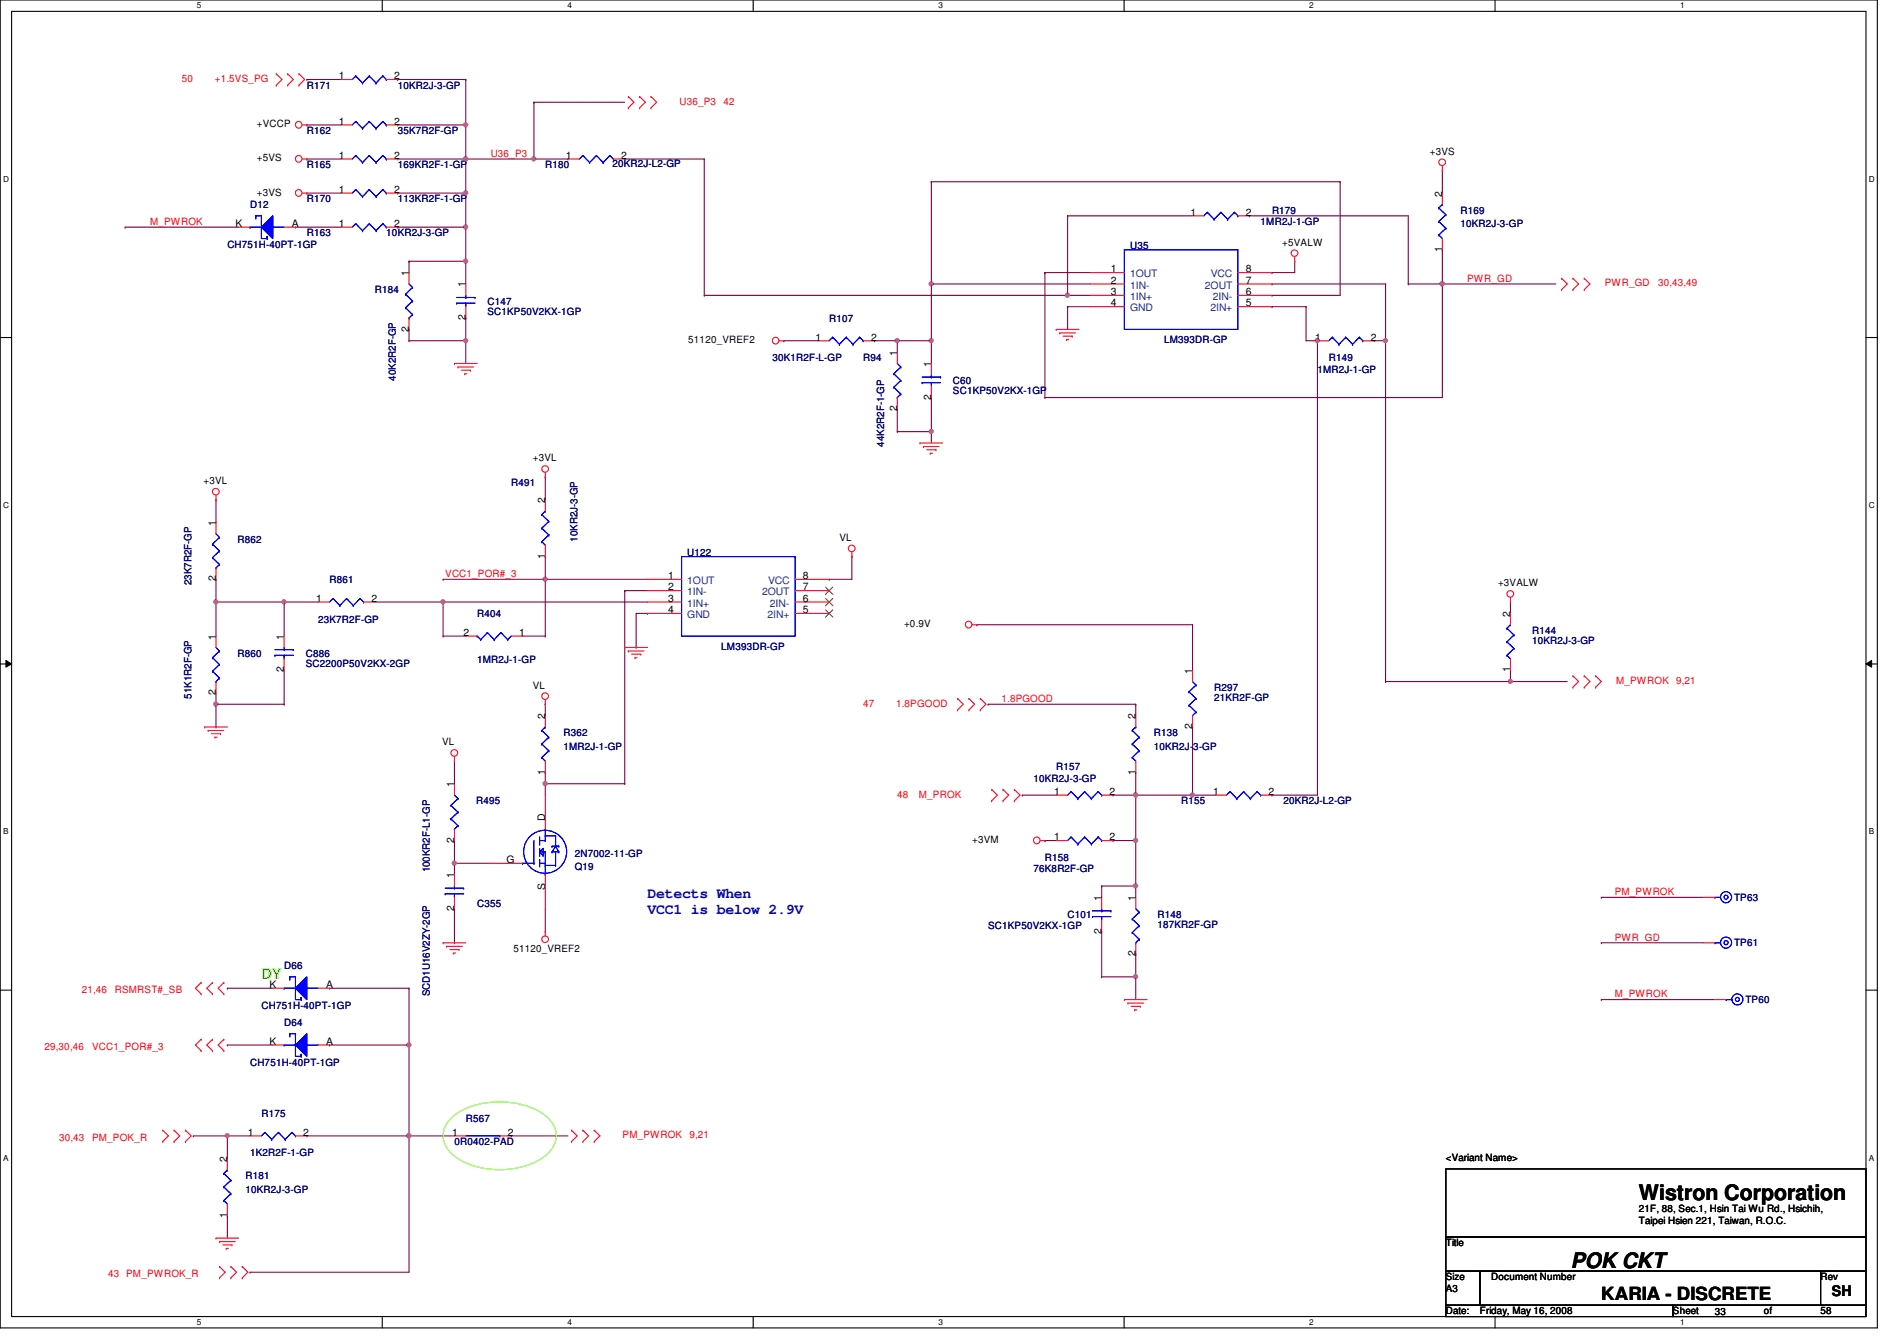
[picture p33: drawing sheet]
<svg xmlns="http://www.w3.org/2000/svg" width="297mm" height="210mm" viewBox="0 0 297 210" stroke-linecap="round" stroke-linejoin="round" font-family="sans-serif">
<defs><g id="words">
<g font-size="3.3">
<text x="256.6" y="187.9">Wistron Corporation</text>
<text x="246" y="198.5">POKCKT</text>
</g>
<text font-size="2.8" x="250.7" y="203.5">KARIA - DISCRETE</text>
<g font-size="2.3" fill="#0000a1">
<text x="101.4" y="140.5">Detects When</text>
<text x="101.4" y="143.1">VCC1 is below 2.9V</text>
</g>
<text font-size="2.3" fill="#0f0" x="40.9" y="153.2">DY</text>
<text font-size="2.3" x="286.8" y="202.9">SH</text>
<g font-size="1.6" fill="#f00">
<text x="28.5" y="12.8">50</text>
<text x="33.7" y="12.8">+1.5VS_PG</text>
<text x="106.4" y="16.4">U36_P3</text>
<text x="113.3" y="16.4">42</text>
<text x="76.8" y="24.6">U36_P3</text>
<text x="23.5" y="35.2">M_PWROK</text>
<text x="229.7" y="44.1">PWR_GD</text>
<text x="251.3" y="44.8">PWR_GD</text>
<text x="259.6" y="44.8">30,43,49</text>
<text x="69.7" y="90.3">VCC1_POR#_3</text>
<text x="253.1" y="107.1">M_PWROK</text>
<text x="262.5" y="107.1">9,21</text>
<text x="135.2" y="110.6">47</text>
<text x="140.3" y="110.6">1.8PGOOD</text>
<text x="156.8" y="109.9">1.8PGOOD</text>
<text x="140.5" y="124.8">48</text>
<text x="143.9" y="124.8">M_PROK</text>
<text x="252.9" y="140.1">PM_PWROK</text>
<text x="252.9" y="147.2">PWR_GD</text>
<text x="12.8" y="155.4">21,46</text>
<text x="18" y="155.4">RSMRST#_SB</text>
<text x="252.9" y="156.1">M_PWROK</text>
<text x="7" y="164.3">29,30,46</text>
<text x="14.4" y="164.3">VCC1_POR#_3</text>
<text x="9.3" y="178.5">30,43</text>
<text x="14.4" y="178.5">PM_POK_R</text>
<text x="97.5" y="178.2">PM_PWROK</text>
<text x="107.9" y="178.2">9,21</text>
<text x="16.9" y="199.9">43 PM_PWROK_R</text>
</g>
<g font-size="1.6" fill="#00007f">
<text x="48" y="13.9">R171</text>
<text x="62.3" y="13.9">10KR2J-3-GP</text>
<text x="48" y="21">R162</text>
<text x="62.3" y="21">35K7R2F-GP</text>
<text x="48" y="26.3">R165</text>
<text x="62.3" y="26.3">169KR2F-1-GP</text>
<text x="85.4" y="26.3">R180</text>
<text x="95.9" y="26.2">20KR2J-L2-GP</text>
<text x="39.2" y="32.6">D12</text>
<text x="48" y="31.7">R170</text>
<text x="62.3" y="31.7">113KR2F-1-GP</text>
<text x="197.4" y="35.2">1MR2J-1-GP</text>
<text x="199.2" y="33.4">R179</text>
<text x="228.7" y="33.4">R169</text>
<text x="228.7" y="35.6">10KR2J-3-GP</text>
<text x="35.6" y="38.8">CH751H-40PT-1GP</text>
<text x="48" y="37">R163</text>
<text x="60.5" y="37">10KR2J-3-GP</text>
<text x="177" y="38.9">U35</text>
<text x="58.7" y="45.9">R184</text>
<text x="76.3" y="47.7">C147</text>
<text x="76.3" y="49.3">SC1KP50V2KX-1GP</text>
<text x="129.8" y="50.3">R107</text>
<text x="182.3" y="53.7">LM393DR-GP</text>
<text x="62" y="59.6" transform="rotate(-90 62 59.6)">40K2R2F-GP</text>
<text x="120.9" y="56.6">30K1R2F-L-GP</text>
<text x="135.2" y="56.6">R94</text>
<text x="206.3" y="58.3">1MR2J-1-GP</text>
<text x="208.1" y="56.6">R149</text>
<text x="149.2" y="60.1">C60</text>
<text x="149.2" y="61.7">SC1KP50V2KX-1GP</text>
<text x="138.4" y="69.9" transform="rotate(-90 138.4 69.9)">44K2R2F-1-GP</text>
<text x="80" y="76.1">R491</text>
<text x="37.2" y="85">R862</text>
<text x="90.4" y="84.8" transform="rotate(-90 90.4 84.8)">10KR2J-3-GP</text>
<text x="107.6" y="87">U122</text>
<text x="30" y="91.6" transform="rotate(-90 30 91.6)">23K7R2F-GP</text>
<text x="51.6" y="91.2">R861</text>
<text x="49.8" y="97.5">23K7R2F-GP</text>
<text x="74.7" y="96.6">R404</text>
<text x="112.9" y="101.7">LM393DR-GP</text>
<text x="239.9" y="99.2">R144</text>
<text x="239.9" y="100.8">10KR2J-3-GP</text>
<text x="37.2" y="102.8">R860</text>
<text x="47.9" y="104.4">SC2200P50V2KX-2GP</text>
<text x="47.9" y="102.8">C886</text>
<text x="74.7" y="103.8">1MR2J-1-GP</text>
<text x="30" y="109.3" transform="rotate(-90 30 109.3)">51K1R2F-GP</text>
<text x="190.1" y="108.1">R297</text>
<text x="190.1" y="109.7">21KR2F-GP</text>
<text x="88.2" y="117.3">1MR2J-1-GP</text>
<text x="88.2" y="115.2">R362</text>
<text x="180.7" y="115.2">R138</text>
<text x="180.7" y="117.3">10KR2J-</text>
<text x="186.9" y="117.3">3-GP</text>
<text x="74.5" y="125.9">R495</text>
<text x="161.8" y="122.3">10KR2J-3-GP</text>
<text x="165.4" y="120.6">R157</text>
<text x="185" y="125.9">R155</text>
<text x="201" y="125.9">20KR2J-L2-GP</text>
<text x="67.3" y="136.6" transform="rotate(-90 67.3 136.6)">100KR2F-L1-GP</text>
<text x="90" y="136.2">Q19</text>
<text x="90" y="134.1">2N7002-11-GP</text>
<text x="161.8" y="136.6">76K8R2F-GP</text>
<text x="163.6" y="134.8">R158</text>
<text x="74.7" y="141.9">C355</text>
<text x="167.2" y="143.7">C101</text>
<text x="181.2" y="143.7">R148</text>
<text x="271.5" y="141">TP63</text>
<text x="154.7" y="145.5">SC1KP50V2KX-1GP</text>
<text x="181.2" y="145.3">187KR2F-GP</text>
<text x="271.5" y="148.1">TP61</text>
<text x="44.5" y="151.7">D66</text>
<text x="67.3" y="155.9" transform="rotate(-90 67.3 155.9)">SCD1U16V2ZY-2GP</text>
<text x="40.9" y="157.9">CH751H-40PT-1GP</text>
<text x="44.5" y="160.6">D64</text>
<text x="273.3" y="157">TP60</text>
<text x="39.2" y="166.8">CH751H-40PT-1GP</text>
<text x="40.9" y="174.8">R175</text>
<text x="71.2" y="179.2">0R0402-PAD</text>
<text x="72.9" y="175.7">R567</text>
<text x="38.4" y="184.6">R181</text>
<text x="39.2" y="181">1K2R2F-1-GP</text>
<text x="38.4" y="186.7">10KR2J-3-GP</text>
</g>
<g font-size="1.6">
<text x="53" y="12.4">1</text>
<text x="61.7" y="12.4">2</text>
<text x="40.2" y="19.9">+VCCP</text>
<text x="53" y="19.5">1</text>
<text x="61.7" y="19.5">2</text>
<text x="40.2" y="25.3">+5VS</text>
<text x="53" y="24.8">1</text>
<text x="61.7" y="24.8">2</text>
<text x="88.6" y="24.8">1</text>
<text x="97.3" y="24.8">2</text>
<text x="223.9" y="24.2">+3VS</text>
<text x="36.9" y="35.5">K</text>
<text x="40.2" y="30.6">+3VS</text>
<text x="45.7" y="35.5">A</text>
<text x="53" y="30.2">1</text>
<text x="53" y="35.5">1</text>
<text x="61.7" y="30.2">2</text>
<text x="61.7" y="35.5">2</text>
<text x="186.4" y="33.7">1</text>
<text x="195.1" y="33.7">2</text>
<text x="225.8" y="30.8" transform="rotate(-90 225.8 30.8)">2</text>
<text x="200.8" y="38.4">+5VALW</text>
<text x="225.8" y="39.5" transform="rotate(-90 225.8 39.5)">1</text>
<text x="64" y="43.2" transform="rotate(-90 64 43.2)">1</text>
<text x="72.9" y="45" transform="rotate(-90 72.9 45)">1</text>
<text x="173.9" y="42.6">1</text>
<text x="173.9" y="44.4">2</text>
<text x="173.9" y="46.2">3</text>
<text x="173.9" y="48">4</text>
<text x="195.1" y="48">5</text>
<text x="195.1" y="46.2">6</text>
<text x="195.1" y="44.4">7</text>
<text x="195.1" y="42.6">8</text>
<text x="64" y="51.9" transform="rotate(-90 64 51.9)">2</text>
<text x="72.9" y="50.1" transform="rotate(-90 72.9 50.1)">2</text>
<text x="107.8" y="53.7">51120_VREF2</text>
<text x="127.7" y="53.3">1</text>
<text x="136.4" y="53.3">2</text>
<text x="205.9" y="53.3">1</text>
<text x="214.6" y="53.3">2</text>
<text x="140.5" y="55.7" transform="rotate(-90 140.5 55.7)">1</text>
<text x="145.8" y="57.4" transform="rotate(-90 145.8 57.4)">1</text>
<text x="140.5" y="64.3" transform="rotate(-90 140.5 64.3)">2</text>
<text x="145.8" y="62.6" transform="rotate(-90 145.8 62.6)">2</text>
<text x="31.9" y="75.8">+3VL</text>
<text x="83.4" y="72.2">+3VL</text>
<text x="33.8" y="82.3" transform="rotate(-90 33.8 82.3)">1</text>
<text x="85.3" y="78.8" transform="rotate(-90 85.3 78.8)">2</text>
<text x="85.3" y="87.5" transform="rotate(-90 85.3 87.5)">1</text>
<text x="131.4" y="84.7">VL</text>
<text x="33.8" y="91" transform="rotate(-90 33.8 91)">2</text>
<text x="49.5" y="94.2">1</text>
<text x="58.2" y="94.2">2</text>
<text x="104.6" y="90.6">1</text>
<text x="104.6" y="92.4">2</text>
<text x="104.6" y="94.2">3</text>
<text x="104.6" y="96">4</text>
<text x="125.7" y="96">5</text>
<text x="125.7" y="94.2">6</text>
<text x="125.7" y="92.4">7</text>
<text x="125.7" y="90.6">8</text>
<text x="234.6" y="91.8">+3VALW</text>
<text x="33.8" y="100.1" transform="rotate(-90 33.8 100.1)">1</text>
<text x="44.4" y="100.1" transform="rotate(-90 44.4 100.1)">1</text>
<text x="72.6" y="99.5">2</text>
<text x="81.3" y="99.5">1</text>
<text x="141.6" y="98.2">+0.9V</text>
<text x="236.5" y="96.6" transform="rotate(-90 236.5 96.6)">2</text>
<text x="44.4" y="105.2" transform="rotate(-90 44.4 105.2)">2</text>
<text x="83.4" y="107.8">VL</text>
<text x="186.7" y="105.5" transform="rotate(-90 186.7 105.5)">1</text>
<text x="236.5" y="105.2" transform="rotate(-90 236.5 105.2)">1</text>
<text x="33.8" y="108.8" transform="rotate(-90 33.8 108.8)">2</text>
<text x="85.3" y="112.6" transform="rotate(-90 85.3 112.6)">2</text>
<text x="177.8" y="112.6" transform="rotate(-90 177.8 112.6)">2</text>
<text x="69.2" y="116.7">VL</text>
<text x="186.7" y="114.1" transform="rotate(-90 186.7 114.1)">2</text>
<text x="71.1" y="123.2" transform="rotate(-90 71.1 123.2)">1</text>
<text x="85.3" y="121.2" transform="rotate(-90 85.3 121.2)">1</text>
<text x="165.1" y="124.4">1</text>
<text x="173.7" y="124.4">2</text>
<text x="177.8" y="121.2" transform="rotate(-90 177.8 121.2)">1</text>
<text x="189.9" y="124.4">1</text>
<text x="198.6" y="124.4">2</text>
<text x="71.1" y="131.9" transform="rotate(-90 71.1 131.9)">2</text>
<text x="85.3" y="128.6" transform="rotate(-90 85.3 128.6)">D</text>
<text x="152.2" y="132">+3VM</text>
<text x="165.1" y="131.5">1</text>
<text x="173.7" y="131.5">2</text>
<text x="71.1" y="137.5" transform="rotate(-90 71.1 137.5)">1</text>
<text x="79.3" y="135.1">G</text>
<text x="71.1" y="142.6" transform="rotate(-90 71.1 142.6)">2</text>
<text x="85.3" y="139.2" transform="rotate(-90 85.3 139.2)">S</text>
<text x="172.5" y="141" transform="rotate(-90 172.5 141)">1</text>
<text x="177.8" y="141" transform="rotate(-90 177.8 141)">1</text>
<text x="80.4" y="149">51120_VREF2</text>
<text x="172.5" y="146.1" transform="rotate(-90 172.5 146.1)">2</text>
<text x="177.8" y="149.7" transform="rotate(-90 177.8 149.7)">2</text>
<text x="42.2" y="154.6">K</text>
<text x="51.1" y="154.6">A</text>
<text x="42.2" y="163.5">K</text>
<text x="51.1" y="163.5">A</text>
<text x="38.8" y="177.8">1</text>
<text x="47.5" y="177.8">2</text>
<text x="70.8" y="177.8">1</text>
<text x="79.5" y="177.8">2</text>
<text x="35.6" y="181.9" transform="rotate(-90 35.6 181.9)">2</text>
<text x="226.4" y="181.7">&lt;Variant Name&gt;</text>
<text x="35.6" y="190.6" transform="rotate(-90 35.6 190.6)">1</text>
<text x="256.6" y="191.6">Taipei Hsien 221, Taiwan, R.O.C.</text>
<text x="256.6" y="189.7">21F, 88, Sec.1, Hsin Tai Wu Rd., Hsichih,</text>
<text x="226.4" y="195.1">Title</text>
<text x="226.4" y="200.4">Size</text>
<text x="226.4" y="202.2">A3</text>
<text x="233.5" y="200.4">Document Number</text>
<text x="285.1" y="200.4">Rev</text>
<text x="226.4" y="205.7">Date:</text>
<text x="231.7" y="205.7">Friday, May 16, 2008</text>
<text x="262" y="205.7">Sheet</text>
<text x="268.5" y="205.9">33</text>
<text x="276.2" y="205.7">of</text>
<text x="285.1" y="205.7">58</text>
</g>
<g font-size="1.6" fill="#003f7f">
<text x="177" y="43.4">1OUT</text>
<text x="177" y="45.2">1IN-</text>
<text x="177" y="46.9">1IN+</text>
<text x="188.7" y="45.2">2OUT</text>
<text x="189.6" y="43.4">VCC</text>
<text x="189.9" y="46.9">2IN-</text>
<text x="177" y="48.7">GND</text>
<text x="189.5" y="48.7">2IN+</text>
<text x="107.6" y="91.4">1OUT</text>
<text x="107.6" y="93.2">1IN-</text>
<text x="107.6" y="95">1IN+</text>
<text x="119.3" y="93.2">2OUT</text>
<text x="120.3" y="91.4">VCC</text>
<text x="120.6" y="95">2IN-</text>
<text x="107.6" y="96.7">GND</text>
<text x="120.2" y="96.7">2IN+</text>
</g>
<g font-size="1.3">
<text x="30.8" y="1.3">5</text>
<text x="88.9" y="1.3">4</text>
<text x="146.9" y="1.3">3</text>
<text x="205" y="1.3">2</text>
<text x="263.1" y="1.3">1</text>
<text x=".5" y="28.4">D</text>
<text x="292.6" y="28.4">D</text>
<text x=".5" y="79.5">C</text>
<text x="292.6" y="79.5">C</text>
<text x=".5" y="130.6">B</text>
<text x="292.6" y="130.6">B</text>
<text x=".5" y="181.7">A</text>
<text x="292.6" y="181.7">A</text>
<text x="30.8" y="207.4">5</text>
<text x="88.9" y="207.4">4</text>
<text x="146.9" y="207.4">3</text>
<text x="205" y="207.4">2</text>
<text x="263.1" y="207.4">1</text>
</g>
</g></defs>
<path d="M0 0h294v207.9h-294zM1.8 1.8h290.4v204.3h-290.4z" fill="none" stroke="#000" stroke-width=".17"/>
<g fill="#fff">
<path d="M30.8 .2h.7v1.4h-.7z"/>
<path d="M30.8 206.2h.7v1.4h-.7z"/>
</g>
<path d="M59.9 0v1.8M59.9 206.1v1.8" fill="none" stroke="#000" stroke-width=".17"/>
<g fill="#fff">
<path d="M88.9 .2h.6v1.4h-.6z"/>
<path d="M88.9 206.2h.6v1.4h-.6z"/>
</g>
<path d="M117.9 0v1.8M117.9 206.1v1.8" fill="none" stroke="#000" stroke-width=".17"/>
<g fill="#fff">
<path d="M146.9 .2h.7v1.4h-.7z"/>
<path d="M146.9 206.2h.7v1.4h-.7z"/>
</g>
<path d="M176 0v1.8M176 206.1v1.8" fill="none" stroke="#000" stroke-width=".17"/>
<g fill="#fff">
<path d="M205 .2h.7v1.4h-.7z"/>
<path d="M205 206.2h.7v1.4h-.7z"/>
</g>
<path d="M234.1 0v1.8M234.1 206.1v1.8" fill="none" stroke="#000" stroke-width=".17"/>
<g fill="#fff">
<path d="M263.1 .2h.7v1.4h-.7z"/>
<path d="M263.1 206.2h.7v1.4h-.7z"/>
<path d="M.5 27.3h.9v1.4h-.9z"/>
<path d="M292.6 27.3h.9v1.4h-.9z"/>
<path d="M.5 78.4h.9v1.4h-.9z"/>
<path d="M292.6 78.4h.9v1.4h-.9z"/>
</g>
<path d="M0 52.8h1.8M292.2 52.8h1.8" fill="none" stroke="#000" stroke-width=".17"/>
<g fill="#fff">
<path d="M.5 129.5h.8v1.4h-.8z"/>
<path d="M292.6 129.5h.9v1.4h-.9z"/>
</g>
<path d="M0 103.9h1.8M292.2 103.9h1.8" fill="none" stroke="#000" stroke-width=".17"/>
<path d="M.9 103.4l.9 .5-.9 .5zM292.2 103.9l.9-.5v1z" fill="#000"/>
<path d="M.9 103.4l.9 .5-.9 .5zM292.2 103.9l.9-.5v1z" fill="none" stroke="#000" stroke-width=".16"/>
<g fill="#fff">
<path d="M.5 180.5h.8v1.4h-.8z"/>
<path d="M292.6 180.5h.9v1.4h-.9z"/>
</g>
<path d="M0 155h1.8M292.2 155h1.8" fill="none" stroke="#000" stroke-width=".17"/>
<path d="M64 40.9h.1M64 51.6h.1M64 53.3h.1M64 40.9h8.9M64 40.9v1.8M64 51.6v1.7M72.9 40.9h.1M72.9 49.8h.1M72.9 40.9v3.5M72.9 49.8v3.5h-8.9" fill="none" stroke="#7f003f" stroke-width=".17"/>
<circle cx="72.9" cy="53.3" r=".32" fill="#f0f"/>
<circle cx="72.9" cy="53.3" r=".32" fill="none" stroke="#f0f" stroke-width=".17"/>
<path d="M72.9 53.3h.1M72.9 53.3v3.6M167.2 46.2h.1M167.2 46.2h3.5" fill="none" stroke="#7f003f" stroke-width=".17"/>
<circle cx="167.1" cy="46.2" r=".32" fill="#f0f"/>
<circle cx="167.1" cy="46.2" r=".32" fill="none" stroke="#f0f" stroke-width=".17"/>
<path d="M72.9 35.6h.1M72.9 35.6v5.3" fill="none" stroke="#7f003f" stroke-width=".17"/>
<circle cx="72.9" cy="40.9" r=".32" fill="#f0f"/>
<circle cx="72.9" cy="40.9" r=".32" fill="none" stroke="#f0f" stroke-width=".17"/>
<circle cx="72.9" cy="35.5" r=".32" fill="#f0f"/>
<circle cx="72.9" cy="35.5" r=".32" fill="none" stroke="#f0f" stroke-width=".17"/>
<path d="M62.3 12.4h.1M62.3 12.4h10.6M72.9 24.9h.1M72.9 24.9v5.3" fill="none" stroke="#7f003f" stroke-width=".17"/>
<circle cx="72.9" cy="24.9" r=".32" fill="#f0f"/>
<circle cx="72.9" cy="24.9" r=".32" fill="none" stroke="#f0f" stroke-width=".17"/>
<path d="M48 12.4h.1M48 12.4h5.4M62.3 19.6h.1M72.9 12.4h.1M72.9 12.4v7.2h-10.6M163.6 42.7h.1M163.6 42.7h7.1M225.8 44.4h.1M225.8 44.4h17.8" fill="none" stroke="#7f003f" stroke-width=".17"/>
<circle cx="225.8" cy="44.4" r=".32" fill="#f0f"/>
<circle cx="225.8" cy="44.4" r=".32" fill="none" stroke="#f0f" stroke-width=".17"/>
<path d="M145.8 28.4h.1M145.8 28.4v16M167.2 33.8h.1M167.2 33.8h19.5M195.6 33.8h.1M195.6 33.8h24.9M140.5 67.6h.1M145.8 62.2h.1M145.8 62.2v5.4h-5.3" fill="none" stroke="#7f003f" stroke-width=".17"/>
<circle cx="145.8" cy="44.4" r=".32" fill="#f0f"/>
<circle cx="145.8" cy="44.4" r=".32" fill="none" stroke="#f0f" stroke-width=".17"/>
<g fill="none" stroke="#7f003f" stroke-width=".17">
<path d="M145.8 28.4h.1M145.8 28.4h64M209.8 28.4h.1M209.8 28.4v17.8h-10.6M145.8 53.3h.1M145.8 53.3v3.6M199.2 48h.1M199.2 46.2h.1M199.2 48h5.3M204.5 48h.1M204.5 48v5.3M215.2 53.3h.1"/>
<path d="M217 44.4h.1M217 44.4v8.9h-1.8"/>
</g>
<circle cx="145.8" cy="53.3" r=".32" fill="#f0f"/>
<circle cx="145.8" cy="53.3" r=".32" fill="none" stroke="#f0f" stroke-width=".17"/>
<path d="M140.5 53.3h.1M140.5 53.3h5.3" fill="none" stroke="#7f003f" stroke-width=".17"/>
<circle cx="140.5" cy="53.3" r=".32" fill="#f0f"/>
<circle cx="140.5" cy="53.3" r=".32" fill="none" stroke="#f0f" stroke-width=".17"/>
<path d="M225.8 39.1h.1M225.8 39.1v5.3" fill="none" stroke="#7f003f" stroke-width=".17"/>
<circle cx="225.8" cy="44.4" r=".32" fill="#f0f"/>
<circle cx="225.8" cy="44.4" r=".32" fill="none" stroke="#f0f" stroke-width=".17"/>
<path d="M225.8 26.7h.1M225.8 26.7v3.5M199.2 44.4h.1M199.2 44.4h17.8M145.8 67.6h.1M145.8 67.6v1.7" fill="none" stroke="#7f003f" stroke-width=".17"/>
<circle cx="145.8" cy="67.5" r=".32" fill="#f0f"/>
<circle cx="145.8" cy="67.5" r=".32" fill="none" stroke="#f0f" stroke-width=".17"/>
<g fill="none" stroke="#7f003f" stroke-width=".17">
<path d="M48 19.6h.1M48 19.6h5.4M72.9 19.6h.1M72.9 19.6v5.3h-10.6M48 24.9h.1M48 24.9h5.4M62.3 24.9h.1M122.7 53.3h.1M122.7 53.3h5.4M136.9 53.3h.1M136.9 53.3h3.6M140.5 53.3h.1"/>
<path d="M140.5 53.3v1.8M145.8 44.4h.1M145.8 44.4v8.9M145.8 44.4h24.9M163.6 42.7h.1M163.6 42.7v19.5M167.2 48h.1M167.2 48v3.6M167.2 48h3.5M199.2 42.7h.1M202.7 40.9h.1M202.7 40.9v1.8h-3.5"/>
<path d="M225.8 44.4h.1M225.8 44.4v17.8h-62.2M140.5 64h.1M140.5 64v3.6M163.6 62.2h.1"/>
</g>
<circle cx="72.9" cy="19.5" r=".32" fill="#f0f"/>
<circle cx="72.9" cy="19.5" r=".32" fill="none" stroke="#f0f" stroke-width=".17"/>
<path d="M48 30.2h.1M48 30.2h5.4M62.3 30.2h.1M62.3 35.6h.1M62.3 30.2h10.6M72.9 30.2h.1M72.9 30.2v5.4h-10.6" fill="none" stroke="#7f003f" stroke-width=".17"/>
<circle cx="72.9" cy="30.2" r=".32" fill="#f0f"/>
<circle cx="72.9" cy="30.2" r=".32" fill="none" stroke="#f0f" stroke-width=".17"/>
<path d="M46.3 35.6h.1M46.3 35.6h7.1M72.9 24.9h10.7M83.6 24.9h.1" fill="none" stroke="#7f003f" stroke-width=".17"/>
<circle cx="72.9" cy="24.9" r=".32" fill="#f0f"/>
<circle cx="72.9" cy="24.9" r=".32" fill="none" stroke="#f0f" stroke-width=".17"/>
<circle cx="83.6" cy="24.9" r=".32" fill="#f0f"/>
<circle cx="83.6" cy="24.9" r=".32" fill="none" stroke="#f0f" stroke-width=".17"/>
<path d="M167.2 33.8h.1M167.2 33.8v12.4h-56.9M220.5 33.8v10.6M110.3 46.2h.1M217 53.3v53.4M220.5 44.4h.1M220.5 44.4h5.3M225.8 44.4h.1M217 106.7h.1" fill="none" stroke="#7f003f" stroke-width=".17"/>
<circle cx="216.9" cy="53.3" r=".32" fill="#f0f"/>
<circle cx="216.9" cy="53.3" r=".32" fill="none" stroke="#f0f" stroke-width=".17"/>
<path d="M236.5 106.7h.1M236.5 106.7h8.9" fill="none" stroke="#7f003f" stroke-width=".17"/>
<circle cx="236.5" cy="106.7" r=".32" fill="#f0f"/>
<circle cx="236.5" cy="106.7" r=".32" fill="none" stroke="#f0f" stroke-width=".17"/>
<path d="M206.3 53.3h.1M206.3 53.3v71.2M236.5 94.2h.1M236.5 94.2v1.8M217 106.7h.1M236.5 104.9h.1M236.5 104.9v1.8h-19.5" fill="none" stroke="#7f003f" stroke-width=".17"/>
<circle cx="206.3" cy="53.3" r=".32" fill="#f0f"/>
<circle cx="206.3" cy="53.3" r=".32" fill="none" stroke="#f0f" stroke-width=".17"/>
<path d="M160.1 124.5h.1M160.1 124.5h5.3M174.3 131.6h.1M177.8 124.5h.1M177.8 124.5v7.1h-3.5M172.5 145.8h.1M172.5 145.8v7.1" fill="none" stroke="#7f003f" stroke-width=".17"/>
<circle cx="177.8" cy="124.4" r=".32" fill="#f0f"/>
<circle cx="177.8" cy="124.4" r=".32" fill="none" stroke="#f0f" stroke-width=".17"/>
<path d="M177.8 131.6h.1M177.8 131.6v7.1M177.8 149.4h.1M177.8 149.4v3.5" fill="none" stroke="#7f003f" stroke-width=".17"/>
<circle cx="177.8" cy="131.5" r=".32" fill="#f0f"/>
<circle cx="177.8" cy="131.5" r=".32" fill="none" stroke="#f0f" stroke-width=".17"/>
<path d="M199.2 124.5h.1M199.2 124.5h7.1M172.5 152.9h.1M172.5 152.9h5.3" fill="none" stroke="#7f003f" stroke-width=".17"/>
<circle cx="177.8" cy="152.9" r=".32" fill="#f0f"/>
<circle cx="177.8" cy="152.9" r=".32" fill="none" stroke="#f0f" stroke-width=".17"/>
<path d="M154.7 110.2h.1M154.7 110.2h23.1M172.5 138.7h.1M172.5 138.7h5.3M172.5 138.7v1.8M174.3 124.5h.1M174.3 124.5h3.5M186.7 124.5h.1M186.7 124.5h3.6M177.8 152.9h.1M177.8 152.9v3.6" fill="none" stroke="#7f003f" stroke-width=".17"/>
<circle cx="186.7" cy="124.4" r=".32" fill="#f0f"/>
<circle cx="186.7" cy="124.4" r=".32" fill="none" stroke="#f0f" stroke-width=".17"/>
<path d="M163.6 131.6h.1M163.6 131.6h1.8M177.8 138.7h.1M177.8 138.7v1.8" fill="none" stroke="#7f003f" stroke-width=".17"/>
<circle cx="177.8" cy="138.7" r=".32" fill="#f0f"/>
<circle cx="177.8" cy="138.7" r=".32" fill="none" stroke="#f0f" stroke-width=".17"/>
<g fill="none" stroke="#7f003f" stroke-width=".17">
<path d="M19.6 35.6h.1M19.6 35.6h17.8M204.5 53.3h1.8M206.3 53.3h.1M152.9 97.8h.1M152.9 97.8h33.8M186.7 97.8h.1M186.7 97.8v7.1M177.8 110.2h.1M177.8 110.2v1.8M186.7 113.8h.1M186.7 113.8v10.7h-8.9"/>
<path d="M177.8 120.9h.1M177.8 124.5h.1M177.8 120.9v3.6M250.7 156.5h.1M250.7 147.6h.1M250.7 140.5h.1M250.7 156.5h17.8M250.7 147.6h16M250.7 140.5h16"/>
</g>
<circle cx="177.8" cy="124.4" r=".32" fill="#f0f"/>
<circle cx="177.8" cy="124.4" r=".32" fill="none" stroke="#f0f" stroke-width=".17"/>
<g fill="none" stroke="#7f003f" stroke-width=".17">
<path d="M83.6 16h.1M83.6 16v8.9h5.3M83.6 16h14.2M88.9 24.9h.1M97.8 24.9h.1M97.8 24.9h12.5M110.3 24.9h.1M110.3 24.9v21.3M69.4 94.2h.1M69.4 94.2v5.4M85.4 90.7h.1M85.4 90.7h16"/>
<path d="M97.8 92.5h.1M97.8 92.5h3.6M97.8 92.5v30.2M71.2 119.1h.1M71.2 119.1v3.6M85.4 110.2h.1M85.4 110.2v1.8M71.2 136.9h.1M71.2 135.1v1.8M85.4 120.9h.1M85.4 120.9v1.8h12.4M97.8 122.7h.1"/>
<path d="M71.2 147.6h.1M71.2 142.2v5.4M85.4 145.8h.1M85.4 142.2v3.6M64 177.8h.1M64 177.8h7.2M80 177.8h.1M80 177.8h8.9"/>
</g>
<circle cx="85.4" cy="90.7" r=".32" fill="#f0f"/>
<circle cx="85.4" cy="90.7" r=".32" fill="none" stroke="#f0f" stroke-width=".17"/>
<path d="M58.7 94.2h10.7M69.4 94.2h.1" fill="none" stroke="#7f003f" stroke-width=".17"/>
<circle cx="69.4" cy="94.2" r=".32" fill="#f0f"/>
<circle cx="69.4" cy="94.2" r=".32" fill="none" stroke="#f0f" stroke-width=".17"/>
<g fill="none" stroke="#7f003f" stroke-width=".17">
<path d="M85.4 74.7h.1M85.4 74.7v3.5M69.4 90.7h.1M69.4 99.6h.1M69.4 99.6h3.5M85.4 87.1h.1M85.4 87.1v3.6h-16M133.4 87.1h.1M133.4 87.1v3.6M30.3 177.8h.1M30.3 177.8h8.9M35.6 163.6h.1"/>
<path d="M35.6 177.8h.1M35.6 163.6h7.1M64 163.6h.1M64 163.6v14.2M35.6 190.2h.1M35.6 190.2v3.6M39.2 199.1h.1M39.2 199.1h24.8"/>
</g>
<circle cx="64" cy="177.8" r=".32" fill="#f0f"/>
<circle cx="64" cy="177.8" r=".32" fill="none" stroke="#f0f" stroke-width=".17"/>
<path d="M35.6 177.8h.1M35.6 177.8v3.6" fill="none" stroke="#7f003f" stroke-width=".17"/>
<circle cx="35.6" cy="177.8" r=".32" fill="#f0f"/>
<circle cx="35.6" cy="177.8" r=".32" fill="none" stroke="#f0f" stroke-width=".17"/>
<path d="M64 177.8h.1M64 177.8v21.3" fill="none" stroke="#7f003f" stroke-width=".17"/>
<circle cx="64" cy="177.8" r=".32" fill="#f0f"/>
<circle cx="64" cy="177.8" r=".32" fill="none" stroke="#f0f" stroke-width=".17"/>
<path d="M33.8 78.2h.1M33.8 78.2v3.6M33.8 94.2h.1M33.8 94.2v5.4M33.8 110.2h.1M33.8 108.5v1.7" fill="none" stroke="#7f003f" stroke-width=".17"/>
<circle cx="33.8" cy="110.2" r=".32" fill="#f0f"/>
<circle cx="33.8" cy="110.2" r=".32" fill="none" stroke="#f0f" stroke-width=".17"/>
<path d="M44.5 94.2h.1M44.5 94.2h5.3" fill="none" stroke="#7f003f" stroke-width=".17"/>
<circle cx="44.5" cy="94.2" r=".32" fill="#f0f"/>
<circle cx="44.5" cy="94.2" r=".32" fill="none" stroke="#f0f" stroke-width=".17"/>
<path d="M33.8 94.2h.1M33.8 94.2h10.7M44.5 94.2h.1M44.5 94.2v5.4" fill="none" stroke="#7f003f" stroke-width=".17"/>
<circle cx="33.8" cy="94.2" r=".32" fill="#f0f"/>
<circle cx="33.8" cy="94.2" r=".32" fill="none" stroke="#f0f" stroke-width=".17"/>
<path d="M33.8 90.7h.1M33.8 90.7v3.5M33.8 110.2h.1M33.8 113.8h.1M33.8 110.2v3.6M33.8 110.2h10.7M44.5 110.2h.1M44.5 104.9v5.3M71.2 135.1h.1M71.2 135.1h5.3M71.2 131.6v3.5" fill="none" stroke="#7f003f" stroke-width=".17"/>
<circle cx="71.1" cy="135.1" r=".32" fill="#f0f"/>
<circle cx="71.1" cy="135.1" r=".32" fill="none" stroke="#f0f" stroke-width=".17"/>
<path d="M69.4 94.2h.1M69.4 94.2h32M85.4 122.7h.1M85.4 122.7v1.8" fill="none" stroke="#7f003f" stroke-width=".17"/>
<circle cx="85.4" cy="122.7" r=".32" fill="#f0f"/>
<circle cx="85.4" cy="122.7" r=".32" fill="none" stroke="#f0f" stroke-width=".17"/>
<path d="M81.8 99.6h3.6M85.4 99.6h.1M85.4 90.7h.1M85.4 90.7v8.9M129.8 90.7h.1M129.8 90.7h3.6M35.6 154.7h.1M35.6 154.7h7.1M64 154.7h.1M64 154.7v8.9" fill="none" stroke="#7f003f" stroke-width=".17"/>
<circle cx="64" cy="163.5" r=".32" fill="#f0f"/>
<circle cx="64" cy="163.5" r=".32" fill="none" stroke="#f0f" stroke-width=".17"/>
<path d="M101.4 96h.1M101.4 96h-1.8v5.3M99.6 101.3h.1M51.6 154.7h.1M51.6 154.7h12.4M48 177.8h.1M48 177.8h16M51.6 163.6h.1M51.6 163.6h12.4" fill="none" stroke="#7f003f" stroke-width=".17"/>
<g fill="none" stroke="#f00" stroke-width=".17">
<path d="M43.3 13.3h.1M43.3 11.6h.1M43.3 11.6l.9 .8-.9 .9M45 11.6h.1M45 13.3h.1M45 11.6l.9 .8-.9 .9M46.8 13.3h.1M46.8 11.6h.1M46.8 11.6l.9 .8-.9 .9M47.3 19.6h.7M48 19.6h.1M98.4 16.9h.1"/>
<path d="M98.4 15.1h.1M98.4 15.1l.9 .9-.9 .9M100.2 15.1h.1M100.2 16.9h.1M100.2 15.1l.8 .9-.8 .9M101.9 16.9h.1M101.9 15.1h.1M101.9 15.1l.9 .9-.9 .9M47.3 24.9h.7M47.3 30.2h.7M48 24.9h.1M48 30.2h.1"/>
<path d="M186.7 33.8h1.8M193.8 33.8h1.8M225.8 26.7h.1M225.8 26v.7M71.2 56.9h.1M71.2 56.9h3.5M71.7 57.4h.1M71.7 57.4h2.5M72.2 58h1.5M72.8 58.5h.1M72.8 58.5h.3M73.7 58h.1"/>
<path d="M122 53.3h.7M122.7 53.3h.1M165.4 51.6h.1M165.4 51.6h3.5M165.9 52.1h.1M165.9 52.1h2.5M166.5 52.6h1.4M167 53.2h.1M167 53.2h.3M167.9 52.6h.1M202.7 40.9h.1M202.7 40.2v.7"/>
<path d="M244.5 43.6h.1M244.5 45.3h.1M244.5 43.6l.9 .8-.9 .9M246.3 45.3h.1M246.3 43.6h.1M246.3 43.6l.9 .8-.9 .9M248.1 43.6h.1M248.1 45.3h.1M248.1 43.6l.9 .8-.9 .9M33.8 78.2h.1M33.8 77.5v.7M85.4 74.7h.1"/>
<path d="M85.4 74v.7M144.1 69.3h.1M144.1 69.3h3.5M144.6 69.9h.1M144.6 69.9h2.5M145.1 70.4h1.5M145.7 71h.1M145.7 71h.3M146.6 70.4h.1M72.9 99.6h1.8M80 99.6h1.8M133.4 87.1h.1"/>
<path d="M133.4 86.4v.7M152.2 97.8h.7M152.9 97.8h.1M236.5 94.2h.1M236.5 93.5v.7M236.5 96v1.8M32 113.8h.1M32 113.8h3.6M32.6 114.3h.1M32.6 114.3h2.4M33.1 114.9h1.4M33.7 115.4h.1"/>
<path d="M33.7 115.4h.3M34.5 114.9h.1M71.2 119.1h.1M71.2 118.4v.7M85.4 110.2h.1M85.4 109.5v.7M97.8 101.3h.1M97.8 101.3h3.6M98.4 101.9h.1M98.4 101.9h2.4M98.9 102.4h1.4M99.4 103h.1"/>
<path d="M99.4 103h.4M100.3 102.4h.1M149.9 111.1h.1M149.9 109.3h.1M149.9 109.3l.9 .9-.9 .9M151.7 109.3h.1M151.7 111.1h.1M151.7 109.3l.9 .9-.9 .9M153.5 111.1h.1M153.5 109.3h.1M153.5 109.3l.9 .9-.9 .9M236.5 103.1v1.8"/>
<path d="M246.3 105.8h.1M246.3 107.6h.1M246.3 105.8l.9 .9-.9 .9M248.1 107.6h.1M248.1 105.8h.1M248.1 105.8l.9 .9-.9 .9M249.8 105.8h.1M249.8 107.6h.1M249.8 105.8l.9 .9-.9 .9M155.3 125.3h.1M155.3 123.6h.1M155.3 123.6l.9 .9-.9 .8"/>
<path d="M157.1 123.6h.1M157.1 125.3h.1M157.1 123.6l.8 .9-.8 .8M158.8 125.3h.1M158.8 123.6h.1M158.8 123.6l.9 .9-.9 .8M162.9 131.6h.7M163.6 131.6h.1M31.5 155.6h.1M31.5 153.8h.1M31.5 153.8l-.9 .9 .9 .9M33.3 153.8h.1"/>
<path d="M33.3 155.6h.1M33.3 153.8l-.9 .9 .9 .9M35 155.6h.1M35 153.8h.1M35 153.8l-.8 .9 .8 .9M69.4 147.6h.1M69.4 147.6h3.5M69.9 148.1h.1M69.9 148.1h2.5M70.4 148.6h1.5M71 149.2h.1M71 149.2h.3"/>
<path d="M71.9 148.6h.1M85.4 145.8h.1M85.4 145.8v.7M176.1 156.5h.1M176.1 156.5h3.5M176.6 157h.1M176.6 157h2.5M177.1 157.5h1.5M177.7 158.1h.1M177.7 158.1h.3M178.6 157.5h.1M268.5 156.5h1.8"/>
<path d="M25.5 178.7h.1M25.5 176.9h.1M25.5 176.9l.9 .9-.9 .9M27.3 176.9h.1M27.3 178.7h.1M27.3 176.9l.8 .9-.8 .9M29 178.7h.1M29 176.9h.1M29 176.9l.9 .9-.9 .9M31.5 164.5h.1M31.5 162.7h.1M31.5 162.7l-.9 .9 .9 .9"/>
<path d="M33.3 162.7h.1M33.3 164.5h.1M33.3 162.7l-.9 .9 .9 .9M35 164.5h.1M35 162.7h.1M35 162.7l-.8 .9 .8 .9M39.2 177.8h1.7M46.3 177.8h1.7M89.5 178.7h.1M89.5 176.9h.1M89.5 176.9l.9 .9-.9 .9M91.3 176.9h.1"/>
<path d="M91.3 178.7h.1M91.3 176.9l.9 .9-.9 .9M93 178.7h.1M93 176.9h.1M93 176.9l.9 .9-.9 .9M33.8 193.8h.1M33.8 193.8h3.6M34.4 194.4h.1M34.4 198.2h.1M34.4 194.4h2.4M34.4 198.2l.9 .9-.9 .9M34.9 194.9h1.4"/>
<path d="M35.4 195.4h.1M35.4 195.4h.4M36.1 198.2h.1M36.1 198.2l.9 .9-.9 .9M36.3 194.9h.1M37.9 198.2h.1M37.9 198.2l.9 .9-.9 .9M34.4 200h.1M36.1 200h.1M37.9 200h.1"/>
<circle cx="46.8" cy="19.5" r=".52"/>
<circle cx="46.8" cy="30.2" r=".52"/>
<circle cx="46.8" cy="24.9" r=".52"/>
<circle cx="202.7" cy="39.6" r=".52"/>
<circle cx="225.8" cy="25.4" r=".52"/>
<circle cx="121.4" cy="53.3" r=".52"/>
<circle cx="33.8" cy="77" r=".52"/>
<circle cx="85.4" cy="73.4" r=".52"/>
<circle cx="133.4" cy="85.8" r=".52"/>
<circle cx="151.7" cy="97.8" r=".52"/>
<circle cx="236.5" cy="93" r=".52"/>
<circle cx="71.1" cy="117.9" r=".52"/>
<circle cx="85.4" cy="109" r=".52"/>
<circle cx="162.3" cy="131.5" r=".52"/>
<circle cx="85.4" cy="147" r=".52"/>
</g>
<path d="M226.4 183h65.8v10.6h-65.8zM226.4 193.6h65.8v5.4h-65.8zM226.4 199h5.3v5.3h-5.3zM231.7 199h53.4v5.3h-53.4zM285.1 199h7.1v5.3h-7.1zM226.4 204.3h35.6v1.8h-35.6zM262 204.3h30.2v1.8h-30.2z" fill="none" stroke="#000" stroke-width=".17"/>
<path d="M70.8 174.9a12.1 12.1 0 0 1 10-2.2 9 9 0 0 1 5.5 2.8 3.5 3.5 0 0 1-.6 5.2 12.1 12.1 0 0 1-10 2.2 8.9 8.9 0 0 1-5.5-2.9 3.6 3.6 0 0 1 .6-5.1z" fill="none" stroke="#7fff00" stroke-width=".17"/>
<g fill="none" stroke="#00f" stroke-width=".17">
<path d="M189.1 33.2h.1M189.1 33.2l-.6 .6M189.1 33.2l1 1.1M190.1 34.3h.1M191.2 33.2h.1M191.2 33.2l-1.1 1.1M191.2 33.2l1 1.1M192.2 34.3h.1M193.3 33.2h.1M193.3 33.2l-1.1 1.1M193.3 33.2l.5 .6M193.8 33.8h.1"/>
<path d="M74.7 99.6h.1M74.7 99.6l.6 .5M76.3 99h.1M76.3 99l1.1 1.1M76.3 99l-1 1.1M78.4 99h.1M78.4 99l1.1 1.1M78.4 99l-1 1.1M80 99.6l-.5 .5M236 98.3h.1M236 98.3l1.1 1.1M236.5 97.8h.1"/>
<path d="M236.5 97.8l-.5 .5M237.1 99.4h.1M237.1 99.4l-1.1 1.1M75.3 100.1h.1M77.4 100.1h.1M79.5 100.1h.1M236 102.6h.1M236 100.5h.1M236 102.6l.5 .5M236 100.5l1.1 1M237.1 101.5h.1M237.1 101.5l-1.1 1.1"/>
<path d="M270.3 156.5h.1M270.3 156.5h.9M41.5 177.2h.1M41.5 177.2l-.6 .6M41.5 177.2l1 1.2M42.5 178.4h.1M43.6 177.2h.1M43.6 177.2l-1.1 1.2M43.6 177.2l1.1 1.2M44.7 178.4h.1M45.7 177.2h.1M45.7 177.2l-1 1.2"/>
<path d="M45.7 177.2l.6 .6M46.3 177.8h.1"/>
<circle cx="272" cy="156.4" r=".32"/>
<circle cx="272.1" cy="156.4" r=".87"/>
</g>
<path d="M46.3 163.6l1.7-1.8v3.6z" fill="#00f"/>
<g fill="none" stroke="#00f" stroke-width=".17">
<path d="M44.5 163.6h.1M44.5 163.6h1.8M45.4 161.8h.1M45.4 162.1h.1M45.4 161.8h.9M45.4 161.8v.3M46.3 163.6l1.7-1.8v3.6zM46.3 161.8h.1M46.3 161.8v3.6h.9M47.2 165.4h.1M47.2 165h.1M47.2 165v.4"/>
<path d="M48 163.6h.1M48 163.6h1.8"/>
</g>
<path d="M46.3 163.6l1.7-1.8v3.6z" fill="#00f"/>
<g fill="none" stroke="#00f" stroke-width=".17">
<path d="M55.7 19h.1M55.7 19l-.5 .6M55.7 19l1.1 1.1M57.8 19h.1M57.8 19l-1 1.1M57.8 19l1.1 1.1M59.9 19h.1M59.9 19l-1 1.1M59.9 19l.6 .6M60.5 19.6h.1M55.7 24.3h.1M55.7 29.7h.1"/>
<path d="M55.7 35h.1M55.7 24.3l-.5 .6M55.7 24.3l1.1 1.1M55.7 29.7l-.5 .5M55.7 29.7l1.1 1.1M55.7 35l-.5 .6M55.7 35l1.1 1.1M56.8 25.4h.1M56.8 20.1h.1M56.8 30.8h.1M56.8 36.1h.1M57.8 24.3h.1"/>
<path d="M57.8 29.7h.1M57.8 35h.1M57.8 24.3l-1 1.1M57.8 24.3l1.1 1.1M57.8 29.7l-1 1.1M57.8 29.7l1.1 1.1M57.8 35l-1 1.1M57.8 35l1.1 1.1M58.9 25.4h.1M58.9 20.1h.1M58.9 30.8h.1M58.9 36.1h.1"/>
<path d="M59.9 24.3h.1M59.9 29.7h.1M59.9 35h.1M59.9 24.3l-1 1.1M59.9 24.3l.6 .6M59.9 29.7l-1 1.1M59.9 29.7l.6 .5M59.9 35l-1 1.1M59.9 35l.6 .6M60.5 24.9h.1M60.5 30.2h.1M60.5 35.6h.1"/>
<path d="M176.1 39.1h17.7v12.5h-17.7zM225.3 36.8h.1M225.3 34.7h.1M225.3 32.6h.1M225.3 36.8l.5 .5M225.3 34.7l1.1 1M225.3 32.6l1.1 1M225.8 32h.1M225.8 32l-.5 .6M226.4 35.7h.1M226.4 33.6h.1M226.4 35.7l-1.1 1.1"/>
<path d="M226.4 33.6l-1.1 1.1M63.5 46.1h.1M63.5 48.2h.1M63.5 46.1l1.1 1M63.5 48.2l1.1 1M64 49.8h.1M64 44.4l.6 .6M64.6 45h.1M64.6 47.1h.1M64.6 49.2h.1M64.6 45l-1.1 1.1M64.6 47.1l-1.1 1.1"/>
<path d="M64.6 49.2l-.6 .6M71.5 47.5h.1M71.5 46.6h2.9M71.5 47.5h2.9M72.9 46.6h.1M72.9 47.5h.1M72.9 46.2v.4M72.9 47.5v.5M74.4 46.6h.1M140 58.5h.1M140 58.5l1.1 1.1M140.5 56.9l.6 .5"/>
<path d="M141.1 57.4h.1M141.1 59.6h.1M141.1 57.4l-1.1 1.1M141.1 59.6l-1.1 1M144.4 59.9h.1M144.4 59h2.9M144.4 59.9h2.9M145.8 59h.1M145.8 59.9h.1M145.8 58.7v.3M145.8 59.9v.6M147.3 59h.1"/>
<path d="M208.6 52.8h.1M208.6 52.8l-.5 .5M208.6 52.8l1.1 1.1M209.7 53.9h.1M210.7 52.8h.1M210.7 52.8l-1 1.1M210.7 52.8l1.1 1.1M211.8 53.9h.1M212.8 52.8h.1M212.8 52.8l-1 1.1M212.8 52.8l.6 .5M213.4 53.3h.1"/>
<path d="M140 60.6h.1M140 60.6l1.1 1.1M140.5 62.2h.1M141.1 61.7h.1M141.1 61.7l-.6 .5M84.8 84.8h.1M84.8 82.7h.1M84.8 80.6h.1M84.8 84.8l.6 .5M84.8 82.7l1.1 1M84.8 80.6l1.1 1M85.4 80h.1"/>
<path d="M85.4 80l-.6 .6M85.9 83.7h.1M85.9 81.6h.1M85.9 83.7l-1.1 1.1M85.9 81.6l-1.1 1.1M33.3 103h.1M33.3 105.1h.1M33.3 103l1.1 1M33.3 105.1l1.1 1M33.8 106.7h.1M33.8 101.3l.6 .6M34.4 101.9h.1"/>
<path d="M34.4 104h.1M34.4 106.1h.1M34.4 101.9l-1.1 1.1M34.4 104l-1.1 1.1M34.4 106.1l-.6 .6M167.7 123.9h.1M167.7 123.9l-.5 .6M167.7 123.9l1.1 1.1M168.8 125h.1M169.8 123.9h.1M169.8 123.9l-1 1.1M169.8 123.9l1.1 1.1"/>
<path d="M170.9 125h.1M172 123.9h.1M172 123.9l-1.1 1.1M172 123.9l.5 .6M172.5 124.5h.1M171.1 143.5h.1M171.1 142.6h2.8M171.1 143.5h2.8M172.5 142.6h.1M172.5 143.5h.1M172.5 142.2v.4M172.5 143.5v.5"/>
<path d="M173.9 142.6h.1M177.3 143.8h.1M177.3 146h.1M177.3 143.8l1.1 1.1M177.3 146l1.1 1M177.8 147.6h.1M177.8 142.2l.6 .6M178.4 142.8h.1M178.4 144.9h.1M178.4 147h.1M178.4 142.8l-1.1 1M178.4 144.9l-1.1 1.1"/>
<path d="M178.4 147l-.6 .6M268.5 140.5h.1M268.5 140.5h.9M44.5 163.6h.1M44.5 163.6h1.8M45.4 161.8h.1M45.4 162.1h.1M45.4 161.8h.9M45.4 161.8v.3M46.3 163.6l1.7-1.8v3.6zM46.3 161.8h.1M46.3 161.8v3.6h.9"/>
<path d="M47.2 165.4h.1M47.2 165h.1M47.2 165v.4M48 163.6h.1M48 163.6h1.8M72.9 177.8h5.4M78.3 177.8h.1M35 187.9h.1M35 185.8h.1M35 183.7h.1M35 187.9l.6 .6M35 185.8l1.1 1.1"/>
<path d="M35 183.7l1.1 1M35.6 183.1h.1M35.6 183.1l-.6 .6M36.1 186.9h.1M36.1 184.7h.1M36.1 186.9l-1.1 1M36.1 184.7l-1.1 1.1"/>
<circle cx="270.3" cy="140.4" r=".32"/>
<circle cx="270.3" cy="140.4" r=".87"/>
</g>
<g fill="none" stroke="#f00" stroke-width=".17">
<path d="M53.4 19.6h1.8M60.5 19.6h1.8M53.4 24.9h1.8M53.4 30.2h1.8M53.4 35.6h1.8M60.5 24.9h1.8M60.5 30.2h1.8M60.5 35.6h1.8M225.8 30.2v1.8M225.8 37.3v1.8M64 42.7v1.7M64 49.8v1.8"/>
<path d="M72.9 44.4v1.8M72.9 48v1.8M140.5 55.1v1.8M145.8 56.9v1.8M170.7 42.7h5.4M170.7 44.4h5.4M170.7 46.2h5.4M170.7 48h5.4M193.8 42.7h5.4M193.8 44.4h5.4M193.8 46.2h5.4M193.8 48h5.4"/>
<path d="M206.3 53.3h1.8M213.4 53.3h1.8M85.4 78.2v1.8M140.5 62.2v1.8M145.8 60.5v1.7M33.8 99.6v1.7M85.4 85.3v1.8M33.8 106.7v1.8M165.4 124.5h1.8M172.5 124.5h1.8M172.5 140.5v1.7M172.5 144v1.8"/>
<path d="M177.8 140.5v1.7M177.8 147.6v1.8M266.7 140.5h1.8M42.7 163.6h1.8M49.8 163.6h1.8M71.2 177.8h1.7M78.3 177.8h1.7M35.6 181.4v1.7M35.6 188.5v1.7"/>
</g>
<path d="M42.7 33.8v3.5l-1.8-1.7z" fill="#00f"/>
<g fill="none" stroke="#00f" stroke-width=".17">
<path d="M39.2 35.6h.1M39.2 35.6h1.7M40 33.8h.1M40 34.1h.1M40 33.8h.9M40 33.8v.3M40.9 33.8h.1M40.9 33.8v3.5h.9M41.8 37.3h.1M41.8 37h.1M41.8 37v.3M42.7 33.8v3.5l-1.8-1.7z"/>
<path d="M42.7 35.6h.1M42.7 35.6h1.8"/>
</g>
<path d="M42.7 33.8v3.5l-1.8-1.7z" fill="#00f"/>
<g fill="none" stroke="#00f" stroke-width=".17">
<path d="M55.7 11.9h.1M55.7 11.9l-.5 .5M55.7 11.9l1.1 1.1M56.8 13h.1M57.8 11.9h.1M57.8 11.9l-1 1.1M57.8 11.9l1.1 1.1M58.9 13h.1M59.9 11.9h.1M59.9 11.9l-1 1.1M59.9 11.9l.6 .5M60.5 12.4h.1"/>
<path d="M39.2 35.6h.1M39.2 35.6h1.7M40 33.8h.1M40 34.1h.1M40 33.8h.9M40 33.8v.3M40.9 33.8h.1M40.9 33.8v3.5h.9M41.8 37.3h.1M41.8 37h.1M41.8 37v.3M42.7 33.8v3.5l-1.8-1.7z"/>
<path d="M42.7 35.6h.1M42.7 35.6h1.8M130.4 52.8h.1M130.4 52.8l-.6 .5M130.4 52.8l1 1.1M131.4 53.9h.1M132.5 52.8h.1M132.5 52.8l-1.1 1.1M132.5 52.8l1.1 1.1M133.6 53.9h.1M134.6 52.8h.1M134.6 52.8l-1 1.1"/>
<path d="M134.6 52.8l.6 .5M135.2 53.3h.1M52.2 93.7h.1M52.2 93.7l-.6 .5M52.2 93.7l1 1.1M53.2 94.8h.1M54.3 93.7h.1M54.3 93.7l-1.1 1.1M54.3 93.7l1 1.1M55.3 94.8h.1M56.4 93.7h.1M56.4 93.7l-1.1 1.1"/>
<path d="M56.4 93.7l.5 .5M56.9 94.2h.1M106.7 87.1h17.8v12.5h-17.8zM177.3 118.6h.1M177.3 116.5h.1M177.3 114.3h.1M177.3 118.6l.5 .5M177.3 116.5l1.1 1M177.3 114.3l1.1 1.1M177.8 113.8h.1M177.8 113.8l-.5 .5M178.4 117.5h.1"/>
<path d="M178.4 115.4h.1M178.4 117.5l-1.1 1.1M178.4 115.4l-1.1 1.1M69.7 139.9h.1M69.7 139h2.9M69.7 139.9h2.9M70.6 126.1h.1M70.6 128.2h.1M70.6 126.1l1.1 1M70.6 128.2l1.1 1M71.2 129.8h.1M71.2 139h.1"/>
<path d="M71.2 139.9h.1M71.2 124.5l.5 .5M71.2 138.7v.3M71.2 139.9v.6M71.7 125h.1M71.7 127.1h.1M71.7 129.2h.1M71.7 125l-1.1 1.1M71.7 127.1l-1.1 1.1M71.7 129.2l-.5 .6M72.6 139h.1M81.8 135.1h.1"/>
<path d="M81.8 135.1h1.8M83.6 135.1h.1M83.6 131.6v3.5M84.5 134.6h.1M84.5 132.1h.1M84.5 133.9h.1M84.5 133.3h.1M84.5 135.1h.9M84.5 131v1.1M84.5 132.8v1.1M84.5 134.6v1.1M84.5 131.6h.9"/>
<path d="M84.5 133.3h.9M84.5 133.3l.5 .6M85 132.8h.1M85 133.9h.1M85 132.8l-.5 .5M85 132.8v1.1M85.4 131.6h.1M85.4 129.8h.1M85.4 135.1h.1M85.4 136.9h.1M85.4 133.3h.1M85.4 135.5h.1"/>
<path d="M85.4 129.8v1.8M85.4 133.3v3.6M85.4 130.9h1.6M85.4 135.5h1.6M86.4 132.5h.1M86.4 133.3h.1M86.4 133.3h1.1M86.4 132.5h1.1M87 130.9h.1M87 132.5h.1M87 135.5h.1M87 130.9v1.6"/>
<path d="M87 133.3v2.2M87 132.5l.5 .8M87 132.5l-.6 .8M87.5 132.5h.1M87.5 133.3h.1M167.7 131h.1M167.7 131l-.5 .6M167.7 131l1.1 1.1M168.8 132.1h.1M169.8 131h.1M169.8 131l-1 1.1M169.8 131l1.1 1.1"/>
<path d="M170.9 132.1h.1M172 131h.1M172 131l-1.1 1.1M172 131l.5 .6M172.5 131.6h.1"/>
<circle cx="85.4" cy="133.3" r="3.4"/>
</g>
<g fill="none" stroke="#f00" stroke-width=".17">
<path d="M53.4 12.4h1.8M60.5 12.4h1.8M37.4 35.6h1.8M44.5 35.6h1.8M128.1 53.3h1.7M135.2 53.3h1.7M49.8 94.2h1.8M56.9 94.2h1.8M101.4 90.7h5.3M101.4 92.5h5.3M101.4 94.2h5.3M101.4 96h5.3"/>
<path d="M124.5 90.7h5.3M124.5 92.5h5.3M124.5 94.2h5.3M124.5 96h5.3M177.8 112v1.8M177.8 119.1v1.8M71.2 122.7v1.8M71.2 129.8v1.8M71.2 136.9v1.8M76.5 135.1h5.3M85.4 124.5v5.3M85.4 136.9v5.3"/>
<path d="M165.4 131.6h1.8M172.5 131.6h1.8M71.2 140.5v1.7"/>
</g>
<path d="M129.3 95.5l1.1 1.1M129.3 93.7l1.1 1.1M129.3 91.9l1.1 1.1M130.4 95.5l-1.2 1.1M130.4 93.7l-1.2 1.1M130.4 91.9l-1.2 1.1" fill="none" stroke="#7f3f00" stroke-width=".16"/>
<path d="M46.3 154.7l1.7-1.8v3.6z" fill="#00f"/>
<g fill="none" stroke="#00f" stroke-width=".17">
<path d="M44.5 154.7h.1M44.5 154.7h1.8M45.4 152.9h.1M45.4 153.2h.1M45.4 152.9h.9M45.4 152.9v.3M46.3 154.7l1.7-1.8v3.6zM46.3 152.9h.1M46.3 152.9v3.6h.9M47.2 156.5h.1M47.2 156.1h.1M47.2 156.1v.4"/>
<path d="M48 154.7h.1M48 154.7h1.8"/>
</g>
<path d="M46.3 154.7l1.7-1.8v3.6z" fill="#00f"/>
<g fill="none" stroke="#00f" stroke-width=".17">
<path d="M91.3 24.3h.1M91.3 24.3l-.6 .6M91.3 24.3l1 1.1M92.3 25.4h.1M93.4 24.3h.1M93.4 24.3l-1.1 1.1M93.4 24.3l1 1.1M94.4 25.4h.1M95.5 24.3h.1M95.5 24.3l-1.1 1.1M95.5 24.3l.6 .6M96.1 24.9h.1"/>
<path d="M33.3 85.2h.1M33.3 87.3h.1M33.3 85.2l1.1 1M33.3 87.3l1.1 1M33.8 88.9h.1M33.8 83.6l.6 .5M34.4 84.1h.1M34.4 86.2h.1M34.4 88.3h.1M34.4 84.1l-1.1 1.1M34.4 86.2l-1.1 1.1M34.4 88.3l-.6 .6"/>
<path d="M43 102.6h.1M43 101.7h2.9M43 102.6h2.9M44.5 101.7h.1M44.5 102.6h.1M44.5 101.3v.4M44.5 102.6v.5M45.9 101.7h.1M84.8 118.6h.1M84.8 116.5h.1M84.8 114.3h.1M84.8 118.6l.6 .5"/>
<path d="M84.8 116.5l1.1 1M84.8 114.3l1.1 1.1M85.4 113.8h.1M85.4 113.8l-.6 .5M85.9 117.5h.1M85.9 115.4h.1M85.9 117.5l-1.1 1.1M85.9 115.4l-1.1 1.1M186.2 108.3h.1M186.2 110.4h.1M186.2 108.3l1.1 1M186.2 110.4l1.1 1.1"/>
<path d="M186.7 112h.1M186.7 106.7l.6 .5M187.3 107.2h.1M187.3 109.3h.1M187.3 111.5h.1M187.3 107.2l-1.1 1.1M187.3 109.3l-1.1 1.1M187.3 111.5l-.6 .5M192.6 123.9h.1M192.6 123.9l-.5 .6M192.6 123.9l1.1 1.1M193.7 125h.1"/>
<path d="M194.7 123.9h.1M194.7 123.9l-1 1.1M194.7 123.9l1.1 1.1M195.8 125h.1M196.8 123.9h.1M196.8 123.9l-1 1.1M196.8 123.9l.6 .6M197.4 124.5h.1M44.5 154.7h.1M44.5 154.7h1.8M45.4 152.9h.1M45.4 153.2h.1"/>
<path d="M45.4 152.9h.9M45.4 152.9v.3M46.3 154.7l1.7-1.8v3.6zM46.3 152.9h.1M46.3 152.9v3.6h.9M47.2 156.5h.1M47.2 156.1h.1M47.2 156.1v.4M48 154.7h.1M48 154.7h1.8M268.5 147.6h.1M268.5 147.6h.9"/>
<circle cx="270.3" cy="147.5" r=".32"/>
<circle cx="270.3" cy="147.5" r=".87"/>
</g>
<g fill="none" stroke="#f00" stroke-width=".17">
<path d="M88.9 24.9h1.8M96.1 24.9h1.7M33.8 81.8v1.8M33.8 88.9v1.8M44.5 99.6v1.7M44.5 103.1v1.8M85.4 112v1.8M85.4 119.1v1.8M186.7 104.9v1.8M186.7 112v1.8M190.3 124.5h1.8M197.4 124.5h1.8"/>
<path d="M42.7 154.7h1.8M49.8 154.7h1.8M266.7 147.6h1.8"/>
</g>
<circle cx="72.9" cy="53.3" r=".32" fill="#f0f"/>
<circle cx="72.9" cy="53.3" r=".32" fill="none" stroke="#f0f" stroke-width=".17"/>
<circle cx="167.1" cy="46.2" r=".32" fill="#f0f"/>
<circle cx="167.1" cy="46.2" r=".32" fill="none" stroke="#f0f" stroke-width=".17"/>
<circle cx="72.9" cy="40.9" r=".32" fill="#f0f"/>
<circle cx="72.9" cy="40.9" r=".32" fill="none" stroke="#f0f" stroke-width=".17"/>
<circle cx="72.9" cy="35.5" r=".32" fill="#f0f"/>
<circle cx="72.9" cy="35.5" r=".32" fill="none" stroke="#f0f" stroke-width=".17"/>
<circle cx="72.9" cy="24.9" r=".32" fill="#f0f"/>
<circle cx="72.9" cy="24.9" r=".32" fill="none" stroke="#f0f" stroke-width=".17"/>
<circle cx="225.8" cy="44.4" r=".32" fill="#f0f"/>
<circle cx="225.8" cy="44.4" r=".32" fill="none" stroke="#f0f" stroke-width=".17"/>
<circle cx="145.8" cy="44.4" r=".32" fill="#f0f"/>
<circle cx="145.8" cy="44.4" r=".32" fill="none" stroke="#f0f" stroke-width=".17"/>
<circle cx="145.8" cy="53.3" r=".32" fill="#f0f"/>
<circle cx="145.8" cy="53.3" r=".32" fill="none" stroke="#f0f" stroke-width=".17"/>
<circle cx="140.5" cy="53.3" r=".32" fill="#f0f"/>
<circle cx="140.5" cy="53.3" r=".32" fill="none" stroke="#f0f" stroke-width=".17"/>
<circle cx="225.8" cy="44.4" r=".32" fill="#f0f"/>
<circle cx="225.8" cy="44.4" r=".32" fill="none" stroke="#f0f" stroke-width=".17"/>
<circle cx="145.8" cy="67.5" r=".32" fill="#f0f"/>
<circle cx="145.8" cy="67.5" r=".32" fill="none" stroke="#f0f" stroke-width=".17"/>
<circle cx="72.9" cy="19.5" r=".32" fill="#f0f"/>
<circle cx="72.9" cy="19.5" r=".32" fill="none" stroke="#f0f" stroke-width=".17"/>
<circle cx="72.9" cy="30.2" r=".32" fill="#f0f"/>
<circle cx="72.9" cy="30.2" r=".32" fill="none" stroke="#f0f" stroke-width=".17"/>
<circle cx="72.9" cy="24.9" r=".32" fill="#f0f"/>
<circle cx="72.9" cy="24.9" r=".32" fill="none" stroke="#f0f" stroke-width=".17"/>
<circle cx="83.6" cy="24.9" r=".32" fill="#f0f"/>
<circle cx="83.6" cy="24.9" r=".32" fill="none" stroke="#f0f" stroke-width=".17"/>
<circle cx="216.9" cy="53.3" r=".32" fill="#f0f"/>
<circle cx="216.9" cy="53.3" r=".32" fill="none" stroke="#f0f" stroke-width=".17"/>
<circle cx="236.5" cy="106.7" r=".32" fill="#f0f"/>
<circle cx="236.5" cy="106.7" r=".32" fill="none" stroke="#f0f" stroke-width=".17"/>
<circle cx="206.3" cy="53.3" r=".32" fill="#f0f"/>
<circle cx="206.3" cy="53.3" r=".32" fill="none" stroke="#f0f" stroke-width=".17"/>
<circle cx="177.8" cy="124.4" r=".32" fill="#f0f"/>
<circle cx="177.8" cy="124.4" r=".32" fill="none" stroke="#f0f" stroke-width=".17"/>
<circle cx="177.8" cy="131.5" r=".32" fill="#f0f"/>
<circle cx="177.8" cy="131.5" r=".32" fill="none" stroke="#f0f" stroke-width=".17"/>
<circle cx="177.8" cy="152.9" r=".32" fill="#f0f"/>
<circle cx="177.8" cy="152.9" r=".32" fill="none" stroke="#f0f" stroke-width=".17"/>
<circle cx="186.7" cy="124.4" r=".32" fill="#f0f"/>
<circle cx="186.7" cy="124.4" r=".32" fill="none" stroke="#f0f" stroke-width=".17"/>
<circle cx="177.8" cy="138.7" r=".32" fill="#f0f"/>
<circle cx="177.8" cy="138.7" r=".32" fill="none" stroke="#f0f" stroke-width=".17"/>
<circle cx="177.8" cy="124.4" r=".32" fill="#f0f"/>
<circle cx="177.8" cy="124.4" r=".32" fill="none" stroke="#f0f" stroke-width=".17"/>
<circle cx="85.4" cy="90.7" r=".32" fill="#f0f"/>
<circle cx="85.4" cy="90.7" r=".32" fill="none" stroke="#f0f" stroke-width=".17"/>
<circle cx="69.4" cy="94.2" r=".32" fill="#f0f"/>
<circle cx="69.4" cy="94.2" r=".32" fill="none" stroke="#f0f" stroke-width=".17"/>
<circle cx="64" cy="177.8" r=".32" fill="#f0f"/>
<circle cx="64" cy="177.8" r=".32" fill="none" stroke="#f0f" stroke-width=".17"/>
<circle cx="35.6" cy="177.8" r=".32" fill="#f0f"/>
<circle cx="35.6" cy="177.8" r=".32" fill="none" stroke="#f0f" stroke-width=".17"/>
<circle cx="64" cy="177.8" r=".32" fill="#f0f"/>
<circle cx="64" cy="177.8" r=".32" fill="none" stroke="#f0f" stroke-width=".17"/>
<circle cx="33.8" cy="110.2" r=".32" fill="#f0f"/>
<circle cx="33.8" cy="110.2" r=".32" fill="none" stroke="#f0f" stroke-width=".17"/>
<circle cx="44.5" cy="94.2" r=".32" fill="#f0f"/>
<circle cx="44.5" cy="94.2" r=".32" fill="none" stroke="#f0f" stroke-width=".17"/>
<circle cx="33.8" cy="94.2" r=".32" fill="#f0f"/>
<circle cx="33.8" cy="94.2" r=".32" fill="none" stroke="#f0f" stroke-width=".17"/>
<circle cx="71.1" cy="135.1" r=".32" fill="#f0f"/>
<circle cx="71.1" cy="135.1" r=".32" fill="none" stroke="#f0f" stroke-width=".17"/>
<circle cx="85.4" cy="122.7" r=".32" fill="#f0f"/>
<circle cx="85.4" cy="122.7" r=".32" fill="none" stroke="#f0f" stroke-width=".17"/>
<circle cx="64" cy="163.5" r=".32" fill="#f0f"/>
<circle cx="64" cy="163.5" r=".32" fill="none" stroke="#f0f" stroke-width=".17"/>
<use href="#words"/>
</svg>
